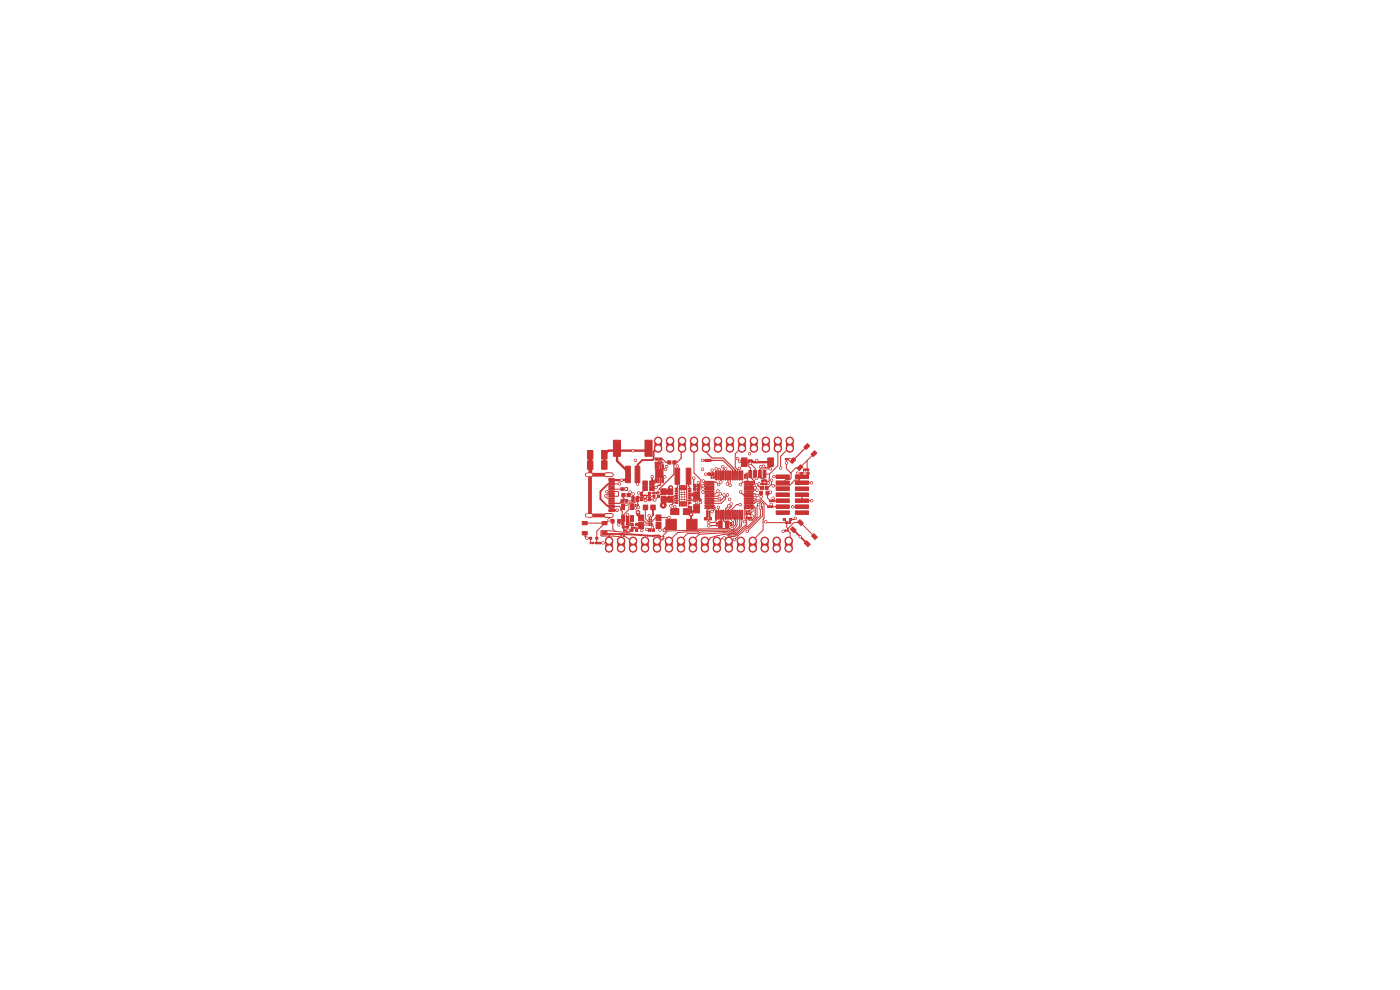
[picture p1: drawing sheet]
<svg xmlns="http://www.w3.org/2000/svg" width="297mm" height="210mm" viewBox="0 0 297 210" stroke-linecap="round" stroke-linejoin="round" font-family="sans-serif">
<g fill="#c83434" stroke="#c83434" stroke-width=".21">
<path d="M138.5 105h.5v.5h-.5z"/>
<path d="M139.5 105h.5v.5h-.5z"/>
<path d="M149.9 109.3h.3v.3h-.3z"/>
<path d="M150.4 109.3h.2v.3h-.2z"/>
<path d="M126.4 114h.5v.4h-.5z"/>
<path d="M125.1 114h.4v.4h-.4z"/>
<path d="M131.9 104.7h.7v.7h-.7z"/>
<path d="M133 104.7h.7v.7h-.7z"/>
<path d="M135.8 104.4h.5v.3h-.5z"/>
<path d="M135.8 104.9h.5v.3h-.5z"/>
<path d="M135.8 105.4h.5v.3h-.5z"/>
<path d="M135.8 105.9h.5v.3h-.5z"/>
<path d="M137.5 105.9h.5v.3h-.5z"/>
<path d="M137.5 105.4h.5v.3h-.5z"/>
<path d="M137.5 104.9h.5v.3h-.5z"/>
<path d="M137.5 104.4h.5v.3h-.5z"/>
<path d="M138.1 107.1h.9v1h-.9z"/>
<path d="M136.5 107.1h.9v1h-.9z"/>
<path d="M153.9 110.5h.8v1.4h-.8z"/>
<path d="M152.5 110.5h.7v1.4h-.7z"/>
<path d="M145.6 99.3h1v3.4h-1z"/>
<path d="M143.2 99.3h1v3.4h-1z"/>
<path d="M135.5 109.2h1v1.3h-1z"/>
<path d="M135.5 110.8h1v1.3h-1z"/>
<path d="M163.2 106.1h.5v.3h-.5z"/>
<path d="M163.9 106.1h.4v.3h-.4z"/>
<path d="M163.5 107.3h.5v.4h-.5z"/>
<path d="M162.9 107.3h.4v.4h-.4z"/>
<path d="M166.6 97.2h.2v.3h-.2z"/>
<path d="M167.1 97.2h.2v.3h-.2z"/>
<path d="M162.5 104.2h.6v.7h-.6z"/>
<path d="M161.1 104.2h.6v.7h-.6z"/>
<path d="M158.4 100.7h.3v.3h-.3z"/>
<path d="M157.9 100.7h.3v.3h-.3z"/>
<path d="M142.3 107.9h1.7v1.3h-1.7z"/>
<path d="M145 107.9h1.7v1.3h-1.7z"/>
<path d="M139 97.1h.6v.5h-.6z"/>
<path d="M139.8 97.1h.5v.5h-.5z"/>
<path d="M151.8 108.2h.3v2h-.3z"/>
<path d="M152.3 108.3l.3 .1v1.6l-.2 .2-.1-.2z"/>
<path d="M152.8 108.3l.3 .1v1.6l-.2 .2-.1-.2z"/>
<path d="M153.3 108.3l.3 .1v1.6l-.2 .2-.1-.2z"/>
<path d="M153.8 108.3l.3 .1v1.6l-.2 .2-.1-.2z"/>
<path d="M154.3 108.3l.3 .1v1.6l-.2 .2-.1-.2z"/>
<path d="M154.8 108.3l.3 .1v1.6l-.2 .2-.1-.2z"/>
<path d="M155.3 108.3l.3 .1v1.6l-.2 .2-.1-.2z"/>
<path d="M155.8 108.3l.3 .1v1.6l-.2 .2-.1-.2z"/>
<path d="M156.3 108.3l.3 .1v1.6l-.2 .2-.1-.2z"/>
<path d="M156.8 108.3l.3 .1v1.6l-.2 .2-.1-.2z"/>
<path d="M157.3 108.3l.3 .1v1.6l-.2 .2-.1-.2z"/>
<path d="M157.9 107.7l1.8-.1 .1 .2-.1 .1h-1.7z"/>
<path d="M157.9 107.2l1.8-.1 .1 .2-.1 .1h-1.7z"/>
<path d="M157.9 106.7l1.8-.1 .1 .2-.1 .1h-1.7z"/>
<path d="M157.9 106.2l1.8-.1 .1 .2-.1 .1h-1.7z"/>
<path d="M157.9 105.7l1.8-.1 .1 .2-.1 .1h-1.7z"/>
<path d="M157.9 105.2l1.8-.1 .1 .2-.1 .1h-1.7z"/>
<path d="M157.9 104.7l1.8-.1 .1 .2-.1 .1h-1.7z"/>
<path d="M157.9 104.2l1.8-.1 .1 .2-.1 .1h-1.7z"/>
<path d="M157.9 103.7l1.8-.1 .1 .2-.1 .1h-1.7z"/>
<path d="M157.9 103.2l1.8-.1 .1 .2-.1 .1h-1.7z"/>
<path d="M157.9 102.7l1.8-.1 .1 .2-.1 .1h-1.7z"/>
<path d="M157.9 102.2l1.8-.1 .1 .2-.1 .1h-1.7z"/>
<path d="M157.3 99.9l.3 .1v1.7l-.2 .1-.1-.1z"/>
<path d="M156.8 99.9l.3 .1v1.7l-.2 .1-.1-.1z"/>
<path d="M156.3 99.9l.3 .1v1.7l-.2 .1-.1-.1z"/>
<path d="M155.8 99.9l.3 .1v1.7l-.2 .1-.1-.1z"/>
<path d="M155.3 99.9l.3 .1v1.7l-.2 .1-.1-.1z"/>
<path d="M154.8 99.9l.3 .1v1.7l-.2 .1-.1-.1z"/>
<path d="M154.3 99.9l.3 .1v1.7l-.2 .1-.1-.1z"/>
<path d="M153.8 99.9l.3 .1v1.7l-.2 .1-.1-.1z"/>
<path d="M153.3 99.9l.3 .1v1.7l-.2 .1-.1-.1z"/>
<path d="M152.8 99.9l.3 .1v1.7l-.2 .1-.1-.1z"/>
<path d="M152.3 99.9l.3 .1v1.7l-.2 .1-.1-.1z"/>
<path d="M151.8 99.9l.3 .1v1.7l-.2 .1-.1-.1z"/>
<path d="M149.6 102.2l1.7-.1 .2 .2-.2 .1h-1.6z"/>
<path d="M149.6 102.7l1.7-.1 .2 .2-.2 .1h-1.6z"/>
<path d="M149.6 103.2l1.7-.1 .2 .2-.2 .1h-1.6z"/>
<path d="M149.6 103.7l1.7-.1 .2 .2-.2 .1h-1.6z"/>
<path d="M149.6 104.2l1.7-.1 .2 .2-.2 .1h-1.6z"/>
<path d="M149.6 104.7l1.7-.1 .2 .2-.2 .1h-1.6z"/>
<path d="M149.6 105.2l1.7-.1 .2 .2-.2 .1h-1.6z"/>
<path d="M149.6 105.7l1.7-.1 .2 .2-.2 .1h-1.6z"/>
<path d="M149.6 106.2l1.7-.1 .2 .2-.2 .1h-1.6z"/>
<path d="M149.6 106.7l1.7-.1 .2 .2-.2 .1h-1.6z"/>
<path d="M149.6 107.2l1.7-.1 .2 .2-.2 .1h-1.6z"/>
<path d="M149.6 107.7l1.7-.1 .2 .2-.2 .1h-1.6z"/>
<path d="M127.7 112.8h1.1v.7h-1.1z"/>
<path d="M123.5 112.8h1.1v.7h-1.1z"/>
<path d="M127.7 110.6h1.1v.7h-1.1z"/>
<path d="M123.5 110.6h1.1v.7h-1.1z"/>
<path d="M166.2 110h.4v.4h-.4z"/>
<path d="M167.5 110h.5v.4h-.5z"/>
<path d="M132.6 103.5h.6v.5h-.6z"/>
<path d="M131.7 103.5h.6v.5h-.6z"/>
<path d="M125.7 115h.2v.3h-.2z"/>
<path d="M125.2 115h.2v.3h-.2z"/>
<path d="M149.4 109.8h.5v.5h-.5z"/>
<path d="M150.4 109.8h.5v.5h-.5z"/>
<path d="M147.2 104.4h1.2v1.7h-1.2z"/>
<path d="M147.2 107.1h1.2v1.7h-1.2z"/>
<path d="M151 100.3h.5v.5h-.5z"/>
<path d="M150.2 100.3h.5v.5h-.5z"/>
<path d="M140.3 105.3h1v1.2h-1z"/>
<path d="M140.3 103.7h1v1.2h-1z"/>
<path d="M162.2 101.8h.5v.4h-.5z"/>
<path d="M161.6 101.8h.4v.4h-.4z"/>
<path d="M149.9 108.8h.3v.3h-.3z"/>
<path d="M150.4 108.8h.2v.3h-.2z"/>
<path d="M133.8 111h.5v.5h-.5z"/>
<path d="M134.8 111h.5v.5h-.5z"/>
<path d="M131.9 110.8h.5v.5h-.5z"/>
<path d="M132.9 110.8h.5v.5h-.5z"/>
<path d="M139.7 98h.6v.5h-.6z"/>
<path d="M139 98h.5v.5h-.5z"/>
<path d="M167.6 97.8l.7-.7 .5 .5-.7 .7z"/>
<path d="M170.5 94.8l.8-.7 .5 .5-.8 .7z"/>
<path d="M169.1 99.3l.7-.7 .5 .5-.7 .7z"/>
<path d="M172.1 96.4l.7-.8 .5 .5-.8 .8z"/>
<path d="M138.5 104.4h.4v.3h-.4z"/>
<path d="M139.1 104.4h.5v.3h-.5z"/>
<path d="M132 111.6h.6v.4h-.6z"/>
<path d="M132.8 111.6h.5v.4h-.5z"/>
<path d="M131.1 110.2h.6v.7h-.6z"/>
<path d="M129.7 110.2h.6v.7h-.6z"/>
<path d="M141.3 110.2h2.2v2.1h-2.2z"/>
<path d="M145.7 110.2h2.2v2.1h-2.2z"/>
<path d="M161.3 103.2h.7v.6h-.7z"/>
<path d="M162.3 103.2h.7v.6h-.7z"/>
<path d="M146 107.4h.3v.3h-.3z"/>
<path d="M146.5 107.4h.2v.3h-.2z"/>
<path d="M167.3 110.7h.5v.3h-.5z"/>
<path d="M166.7 110.7h.4v.3h-.4z"/>
<path d="M168.7 108.4h2.8v.7h-2.8z"/>
<path d="M164.7 108.4h2.8v.7h-2.8z"/>
<path d="M168.7 107.1h2.8v.7h-2.8z"/>
<path d="M164.7 107.1h2.8v.7h-2.8z"/>
<path d="M168.7 105.8h2.8v.8h-2.8z"/>
<path d="M164.7 105.8h2.8v.8h-2.8z"/>
<path d="M168.7 104.6h2.8v.7h-2.8z"/>
<path d="M164.7 104.6h2.8v.7h-2.8z"/>
<path d="M168.7 103.3h2.8v.7h-2.8z"/>
<path d="M164.7 103.3h2.8v.7h-2.8z"/>
<path d="M168.7 102h2.8v.8h-2.8z"/>
<path d="M164.7 102h2.8v.8h-2.8z"/>
<path d="M168.7 100.8h2.8v.7h-2.8z"/>
<path d="M164.7 100.8h2.8v.7h-2.8z"/>
<path d="M137.8 102h1v.9h-1z"/>
<path d="M136.4 102h.9v.9h-.9z"/>
<path d="M151.3 101.1h.3v.3h-.3z"/>
<path d="M150.8 101.1h.3v.3h-.3z"/>
<path d="M158.3 109.7h.5v.4h-.5z"/>
<path d="M159 109.7h.4v.4h-.4z"/>
<path d="M141.7 105.3h1v1.2h-1z"/>
<path d="M141.7 103.7h1v1.2h-1z"/>
<path d="M141.6 97.7h.7v.7h-.7z"/>
<path d="M142.7 97.7h.7v.7h-.7z"/>
<path d="M133.8 112.2h.5v.5h-.5z"/>
<path d="M134.8 112.2h.5v.5h-.5z"/>
<path d="M139.2 109.2h1v1.3h-1z"/>
<path d="M139.2 110.8h1v1.3h-1z"/>
<path d="M162.2 102.5h.5v.3h-.5z"/>
<path d="M161.6 102.5h.4v.3h-.4z"/>
<path d="M155 110.8h.3v.3h-.3z"/>
<path d="M155 111.3h.3v.3h-.3z"/>
<path d="M135 105.9h.5v.5h-.5z"/>
<path d="M134 105.9h.5v.5h-.5z"/>
<path d="M129.2 101.5h1.1v.6h-1.1z"/>
<path d="M129.2 102.3h1.1v.6h-1.1z"/>
<path d="M129.2 103.6h1.1v.3h-1.1z"/>
<path d="M129.2 104.6h1.1v.3h-1.1z"/>
<path d="M129.2 105.1h1.1v.3h-1.1z"/>
<path d="M129.2 106.1h1.1v.3h-1.1z"/>
<path d="M129.2 107.9h1.1v.6h-1.1z"/>
<path d="M129.2 107.1h1.1v.6h-1.1z"/>
<path d="M129.2 106.6h1.1v.3h-1.1z"/>
<path d="M129.2 105.6h1.1v.3h-1.1z"/>
<path d="M129.2 104.1h1.1v.3h-1.1z"/>
<path d="M129.2 103.1h1.1v.3h-1.1z"/>
<path d="M135 105.3h.5v.5h-.5z"/>
<path d="M134 105.3h.5v.5h-.5z"/>
<path d="M131.9 109.4h.6v1.2h-.6z"/>
<path d="M132.8 109.4h.6v1.2h-.6z"/>
<path d="M133.8 109.4h.6v1.2h-.6z"/>
<path d="M133.8 106.9h.6v1.2h-.6z"/>
<path d="M131.9 106.9h.6v1.2h-.6z"/>
<path d="M134.7 98.9h1v3.5h-1z"/>
<path d="M132.7 98.9h1v3.5h-1z"/>
<path d="M136.8 93.4h1.5v3.4h-1.5z"/>
<path d="M130.1 93.4h1.5v3.4h-1.5z"/>
<path d="M147.9 102.7h.6v.6h-.6z"/>
<path d="M147.1 102.7h.6v.6h-.6z"/>
<path d="M158.9 108.8h.4v.4h-.4z"/>
<path d="M158.2 108.8h.5v.4h-.5z"/>
<path d="M138.3 112.2h.6v.5h-.6z"/>
<path d="M137.5 112.2h.6v.5h-.6z"/>
<path d="M158.2 108.3h.3v.3h-.3z"/>
<path d="M158.7 108.3h.3v.3h-.3z"/>
<path d="M149.5 97.4h.6v.5h-.6z"/>
<path d="M150.3 97.4h.5v.5h-.5z"/>
<path d="M132.6 106h.6v.5h-.6z"/>
<path d="M131.7 106h.6v.5h-.6z"/>
<path d="M144.1 103h.2v.7h.3v-.7h.2v.7h.2v-.7h.2v.7h.3v-.7h.2v4.4h-.2v-.8h-.3v.8h-.2v-.8h-.2v.8h-.2v-.8h-.3v.8h-.2z"/>
<path d="M146 106.6l.6 .1-.5 .1z"/>
<path d="M146 106.1l.6 .1-.5 .1z"/>
<path d="M146 105.6l.6 .1-.5 .1z"/>
<path d="M146 105.1l.6 .1-.5 .1z"/>
<path d="M146 104.6l.6 .1-.5 .1z"/>
<path d="M146 104.1l.6 .1-.5 .1z"/>
<path d="M146 103.6l.6 .1-.5 .1z"/>
<path d="M143.2 103.6l.6 .1-.5 .1z"/>
<path d="M143.2 104.1l.6 .1-.5 .1z"/>
<path d="M143.2 104.6l.6 .1-.5 .1z"/>
<path d="M143.2 105.1l.6 .1-.5 .1z"/>
<path d="M143.2 105.6l.6 .1-.5 .1z"/>
<path d="M143.2 106.1l.6 .1-.5 .1z"/>
<path d="M143.2 106.6l.6 .1-.5 .1z"/>
<path d="M147.1 103.5h.6v.5h-.6z"/>
<path d="M147.9 103.5h.6v.5h-.6z"/>
<path d="M126.4 115h.4v.4h-.4z"/>
<path d="M127 115h.5v.4h-.5z"/>
<path d="M171.1 99.5h.5v.3h-.5z"/>
<path d="M170.5 99.5h.4v.3h-.4z"/>
<path d="M169.7 110.2l.7 .8-.5 .5-.7-.8z"/>
<path d="M172.2 113.7l.5-.5 .7 .7-.5 .5z"/>
<path d="M167.7 112.2l.5-.4 .7 .7-.5 .5z"/>
<path d="M170.6 115.2l.5-.5 .8 .8-.5 .5z"/>
<path d="M151.9 110.9h.3v.2h-.3z"/>
<path d="M151.9 111.3h.3v.3h-.3z"/>
<path d="M132.3 112.4h.2v.3h-.2z"/>
<path d="M132.7 112.4h.3v.3h-.3z"/>
<path d="M158.4 101.1h.3v.3h-.3z"/>
<path d="M157.9 101.1h.3v.3h-.3z"/>
<path d="M158.9 99.8h.6v1.5h-.6z"/>
<path d="M159.9 99.8h.6v1.5h-.6z"/>
<path d="M160.9 99.8h.6v1.5h-.6z"/>
<path d="M161.9 99.8h.6v1.5h-.6z"/>
<path d="M157.3 97.1h1.2v1.8h-1.2z"/>
<path d="M162.9 97.1h1.2v1.8h-1.2z"/>
<path d="M139 101.5h.3v.9h-.3z"/>
<path d="M139.5 101.5l.3 .1-.2 .8-.1-.1z"/>
<path d="M140 101.5l.3 .1-.2 .8-.1-.1z"/>
<path d="M140.5 101.5l.3 .1-.2 .8-.1-.1z"/>
<path d="M140.5 98.6l.3 .1-.2 .8-.1-.1z"/>
<path d="M140 98.6l.3 .1-.2 .8-.1-.1z"/>
<path d="M139.5 98.6l.3 .1-.2 .8-.1-.1z"/>
<path d="M139 98.6l.3 .1-.2 .8-.1-.1z"/>
<path d="M139.1 99.6h1.6v1.8h-1.6z"/>
<path d="M137.8 103.1h1v.9h-1z"/>
<path d="M136.4 103.1h.9v.9h-.9z"/>
<path d="M167 112.4h.3v.3h-.3z"/>
<path d="M166.6 112.4h.2v.3h-.2z"/>
<path d="M171.2 100.2h.5v.4h-.5z"/>
<path d="M169.9 100.2h.4v.4h-.4z"/>
<path d="M133.9 111.8h.3v.3h-.3z"/>
<path d="M134.4 111.8h.3v.3h-.3z"/>
<path d="M135.2 107h.2v.3h-.2z"/>
<path d="M134.7 107h.2v.3h-.2z"/>
<path d="M124.6 97.7h1.2v1.8h-1.2z"/>
<path d="M127.6 97.7h1.2v1.8h-1.2z"/>
<path d="M124.6 95.6h1.2v1.8h-1.2z"/>
<path d="M127.6 95.6h1.2v1.8h-1.2z"/>
<path d="M149.9 108.4h.2v.3h-.2z"/>
<path d="M150.4 108.4h.2v.3h-.2z"/>
<circle cx="129.2" cy="116.3" r=".8"/>
<circle cx="129.2" cy="114.7" r=".8"/>
<circle cx="131.8" cy="116.3" r=".8"/>
<circle cx="131.8" cy="114.7" r=".8"/>
<circle cx="134.3" cy="116.3" r=".8"/>
<circle cx="134.3" cy="114.7" r=".8"/>
<circle cx="136.8" cy="116.3" r=".8"/>
<circle cx="136.8" cy="114.7" r=".8"/>
<circle cx="139.4" cy="116.3" r=".8"/>
<circle cx="139.4" cy="114.7" r=".8"/>
<circle cx="141.9" cy="116.3" r=".8"/>
<circle cx="141.9" cy="114.7" r=".8"/>
<circle cx="144.5" cy="116.3" r=".8"/>
<circle cx="144.5" cy="114.7" r=".8"/>
<circle cx="147" cy="116.3" r=".8"/>
<circle cx="147" cy="114.7" r=".8"/>
<circle cx="149.5" cy="116.3" r=".8"/>
<circle cx="149.5" cy="114.7" r=".8"/>
<circle cx="152.1" cy="116.3" r=".8"/>
<circle cx="152.1" cy="114.7" r=".8"/>
<circle cx="154.6" cy="116.3" r=".8"/>
<circle cx="154.6" cy="114.7" r=".8"/>
<circle cx="157.2" cy="116.3" r=".8"/>
<circle cx="157.2" cy="114.7" r=".8"/>
<circle cx="159.7" cy="116.3" r=".8"/>
<circle cx="159.7" cy="114.7" r=".8"/>
<circle cx="162.2" cy="116.3" r=".8"/>
<circle cx="162.2" cy="114.7" r=".8"/>
<circle cx="164.8" cy="116.3" r=".8"/>
<circle cx="164.8" cy="114.7" r=".8"/>
<circle cx="167.3" cy="116.3" r=".8"/>
<circle cx="167.3" cy="114.7" r=".8"/>
<circle cx="137.8" cy="110.2" r=".11"/>
<circle cx="138.2" cy="110.2" r=".11"/>
<circle cx="137.8" cy="110.6" r=".11"/>
<circle cx="138.2" cy="110.6" r=".11"/>
<circle cx="137.8" cy="111" r=".11"/>
<circle cx="138.2" cy="111" r=".11"/>
<circle cx="137.8" cy="111.4" r=".11"/>
<circle cx="138.2" cy="111.4" r=".11"/>
<circle cx="139.6" cy="95.1" r=".8"/>
<circle cx="139.6" cy="93.5" r=".8"/>
<circle cx="142.2" cy="95.1" r=".8"/>
<circle cx="142.2" cy="93.5" r=".8"/>
<circle cx="144.7" cy="95.1" r=".8"/>
<circle cx="144.7" cy="93.5" r=".8"/>
<circle cx="147.2" cy="95.1" r=".8"/>
<circle cx="147.2" cy="93.5" r=".8"/>
<circle cx="149.8" cy="95.1" r=".8"/>
<circle cx="149.8" cy="93.5" r=".8"/>
<circle cx="152.3" cy="95.1" r=".8"/>
<circle cx="152.3" cy="93.5" r=".8"/>
<circle cx="154.9" cy="95.1" r=".8"/>
<circle cx="154.9" cy="93.5" r=".8"/>
<circle cx="157.4" cy="95.1" r=".8"/>
<circle cx="157.4" cy="93.5" r=".8"/>
<circle cx="159.9" cy="95.1" r=".8"/>
<circle cx="159.9" cy="93.5" r=".8"/>
<circle cx="162.5" cy="95.1" r=".8"/>
<circle cx="162.5" cy="93.5" r=".8"/>
<circle cx="165" cy="95.1" r=".8"/>
<circle cx="165" cy="93.5" r=".8"/>
<circle cx="167.6" cy="95.1" r=".8"/>
<circle cx="167.6" cy="93.5" r=".8"/>
<circle cx="144.9" cy="105.2" r=".71"/>
<circle cx="143.7" cy="98.9" r=".25"/>
<circle cx="141.4" cy="99" r=".25"/>
<circle cx="149.2" cy="103" r=".25"/>
<circle cx="135.4" cy="107.6" r=".25"/>
<circle cx="151.9" cy="99.5" r=".25"/>
<circle cx="132.8" cy="107" r=".25"/>
<circle cx="149" cy="97.7" r=".25"/>
<circle cx="133.7" cy="104.4" r=".25"/>
<circle cx="134.8" cy="97.7" r=".25"/>
<circle cx="155.3" cy="112.1" r=".25"/>
<circle cx="152.4" cy="107.6" r=".25"/>
<circle cx="129.2" cy="110.3" r=".25"/>
<circle cx="153.3" cy="99" r=".25"/>
<circle cx="128.5" cy="105.2" r=".25"/>
<circle cx="154" cy="99.5" r=".25"/>
<circle cx="128.7" cy="104.3" r=".25"/>
<circle cx="154.9" cy="103" r=".25"/>
<circle cx="165.6" cy="99.3" r=".25"/>
<circle cx="152.8" cy="104.8" r=".25"/>
<circle cx="162" cy="98.9" r=".25"/>
<circle cx="163.4" cy="99.4" r=".25"/>
<circle cx="156.9" cy="97.9" r=".25"/>
<circle cx="152.3" cy="104.1" r=".25"/>
<circle cx="156.5" cy="97.3" r=".25"/>
<circle cx="163" cy="102.5" r=".25"/>
<circle cx="161.4" cy="99" r=".25"/>
<circle cx="158.5" cy="112.7" r=".25"/>
<circle cx="154.3" cy="102.7" r=".25"/>
<circle cx="166.9" cy="98.2" r=".25"/>
<circle cx="157" cy="107" r=".25"/>
<circle cx="141.2" cy="99.6" r=".25"/>
<circle cx="149" cy="99.5" r=".25"/>
<circle cx="149.2" cy="102" r=".25"/>
<circle cx="149.1" cy="104.4" r=".25"/>
<circle cx="152.9" cy="102.2" r=".25"/>
<circle cx="163.6" cy="107" r=".25"/>
<circle cx="136.9" cy="106.2" r=".25"/>
<circle cx="151.1" cy="99.7" r=".25"/>
<circle cx="145.4" cy="104.7" r=".17"/>
<circle cx="134.3" cy="95.6" r=".25"/>
<circle cx="131.9" cy="101.9" r=".25"/>
<circle cx="163.4" cy="104.4" r=".25"/>
<circle cx="138.9" cy="106.1" r=".25"/>
<circle cx="131" cy="108.2" r=".25"/>
<circle cx="124.5" cy="114.2" r=".25"/>
<circle cx="160.6" cy="97.7" r=".25"/>
<circle cx="144.4" cy="106.2" r=".17"/>
<circle cx="135.5" cy="104.6" r=".25"/>
<circle cx="166.2" cy="112.7" r=".25"/>
<circle cx="134.3" cy="104.8" r=".25"/>
<circle cx="140" cy="112.4" r=".25"/>
<circle cx="169.2" cy="100.4" r=".25"/>
<circle cx="141" cy="101.2" r=".25"/>
<circle cx="146.6" cy="109.1" r=".4"/>
<circle cx="159.6" cy="108.3" r=".25"/>
<circle cx="144.4" cy="104.7" r=".17"/>
<circle cx="133.3" cy="112.5" r=".25"/>
<circle cx="152.6" cy="99.6" r=".25"/>
<circle cx="132.8" cy="103.7" r=".25"/>
<circle cx="145.4" cy="105.2" r=".17"/>
<circle cx="136.2" cy="112.5" r=".25"/>
<circle cx="140.4" cy="114.1" r=".25"/>
<circle cx="133.1" cy="109.2" r=".25"/>
<circle cx="144.9" cy="104.7" r=".18"/>
<circle cx="142.3" cy="103.4" r=".25"/>
<circle cx="148.2" cy="102.4" r=".25"/>
<circle cx="150.4" cy="111.5" r=".25"/>
<circle cx="145.4" cy="106.2" r=".17"/>
<circle cx="145.4" cy="104.2" r=".17"/>
<circle cx="172.2" cy="106.2" r=".25"/>
<circle cx="172.1" cy="102.4" r=".25"/>
<circle cx="144.9" cy="106.2" r=".18"/>
<circle cx="151.1" cy="108.5" r=".25"/>
<circle cx="134.8" cy="107.8" r=".25"/>
<circle cx="144.4" cy="104.2" r=".17"/>
<circle cx="155.5" cy="110.3" r=".25"/>
<circle cx="144.9" cy="104.2" r=".18"/>
<circle cx="137.7" cy="109.4" r=".25"/>
<circle cx="144.4" cy="105.2" r=".17"/>
<circle cx="144.9" cy="105.2" r=".18"/>
<circle cx="168.7" cy="110" r=".25"/>
<circle cx="144.9" cy="105.7" r=".18"/>
<circle cx="145.4" cy="105.7" r=".17"/>
<circle cx="167.6" cy="97.5" r=".25"/>
<circle cx="144.4" cy="105.7" r=".17"/>
<circle cx="138.4" cy="111.9" r=".25"/>
<circle cx="142.3" cy="107.3" r=".25"/>
<circle cx="149.7" cy="100.6" r=".25"/>
<circle cx="154.6" cy="107.3" r=".25"/>
<circle cx="155.1" cy="106.9" r=".25"/>
<circle cx="160.5" cy="102.9" r=".25"/>
<circle cx="149.1" cy="103.7" r=".25"/>
<circle cx="157.1" cy="104.4" r=".25"/>
<circle cx="156.9" cy="99.3" r=".25"/>
<circle cx="154.3" cy="105" r=".25"/>
<circle cx="159" cy="96.2" r=".25"/>
<circle cx="153.6" cy="105" r=".25"/>
<circle cx="157.9" cy="110.7" r=".25"/>
<circle cx="152.7" cy="105.8" r=".25"/>
<circle cx="154.8" cy="105.9" r=".25"/>
<circle cx="162.4" cy="110.7" r=".25"/>
<circle cx="153.6" cy="114.1" r=".25"/>
<circle cx="155.8" cy="114.5" r=".25"/>
<circle cx="161.3" cy="107.8" r=".25"/>
<circle cx="160.2" cy="105.5" r=".25"/>
<circle cx="161" cy="107" r=".25"/>
<circle cx="160.6" cy="105.1" r=".25"/>
<circle cx="131.4" cy="102.6" r=".25"/>
<circle cx="138.4" cy="101.1" r=".25"/>
<circle cx="139.9" cy="104.1" r=".25"/>
<circle cx="136.8" cy="105.4" r=".4"/>
<circle cx="140.7" cy="107.2" r=".6"/>
<circle cx="135.3" cy="108.7" r=".4"/>
<circle cx="140.9" cy="112.5" r=".25"/>
<circle cx="137.2" cy="112.3" r=".25"/>
<circle cx="159.6" cy="109.4" r=".25"/>
<circle cx="168.2" cy="107.5" r=".25"/>
<circle cx="169.8" cy="113.9" r=".25"/>
<circle cx="161.5" cy="105.4" r=".25"/>
<circle cx="150.4" cy="110.8" r=".25"/>
<circle cx="141.9" cy="109.8" r=".25"/>
<circle cx="131.3" cy="111.3" r=".25"/>
<circle cx="161.1" cy="102.6" r=".25"/>
<circle cx="157.1" cy="102.8" r=".25"/>
<circle cx="127.9" cy="115.2" r=".25"/>
<circle cx="170.7" cy="100.1" r=".25"/>
<circle cx="138.3" cy="105.6" r=".25"/>
<circle cx="135.3" cy="102.7" r=".25"/>
<circle cx="139.2" cy="103.4" r=".25"/>
<circle cx="143.1" cy="107.5" r=".25"/>
<circle cx="159.2" cy="98.3" r=".25"/>
<circle cx="163.7" cy="101.9" r=".25"/>
<circle cx="148.6" cy="106.6" r=".25"/>
<circle cx="160.5" cy="101.5" r=".25"/>
<circle cx="164" cy="103.1" r=".25"/>
<circle cx="160.6" cy="104" r=".25"/>
<circle cx="164" cy="105.7" r=".25"/>
<circle cx="152.5" cy="102.8" r=".25"/>
<circle cx="160.2" cy="103.5" r=".25"/>
<circle cx="164.2" cy="101.1" r=".25"/>
<circle cx="147.2" cy="101.4" r=".25"/>
<circle cx="147.8" cy="106.6" r=".25"/>
<circle cx="129.2" cy="113.7" r=".1"/>
<circle cx="132.4" cy="113.7" r=".1"/>
<circle cx="167.6" cy="97.4" r=".13"/>
<circle cx="136.1" cy="104.6" r=".1"/>
<circle cx="154.7" cy="113.4" r=".1"/>
<circle cx="155.1" cy="113.2" r=".1"/>
<circle cx="155.5" cy="112.5" r=".1"/>
<circle cx="138.3" cy="105.6" r=".13"/>
</g>
<g fill="none" stroke="#c83434" stroke-width="1.6">
<path d="M139.6 93.6v1.6M142.2 93.6v1.6M144.7 93.6v1.6M147.2 93.6v1.6M149.8 93.6v1.6M152.3 93.6v1.6M154.9 93.6v1.6M157.4 93.6v1.6M159.9 93.6v1.6M162.5 93.6v1.6M165 93.6v1.6M167.6 93.6v1.6"/>
<path d="M129.2 114.8v1.6M131.8 114.8v1.6M134.3 114.8v1.6M136.8 114.8v1.6M139.4 114.8v1.6M141.9 114.8v1.6M144.5 114.8v1.6M147 114.8v1.6M149.5 114.8v1.6M152.1 114.8v1.6M154.6 114.8v1.6M157.2 114.8v1.6"/>
<path d="M159.7 114.8v1.6M162.2 114.8v1.6M164.8 114.8v1.6M167.3 114.8v1.6"/>
</g>
<path d="M128.6 109.3h1.1M128.6 100.7h1.1" fill="none" stroke="#c83434" stroke-width="1.1"/>
<path d="M124.5 100.7h.9M124.5 109.3h.9" fill="none" stroke="#c83434" stroke-width=".9"/>
<g fill="none" stroke="#c83434" stroke-width=".21">
<path d="M139.1 98.2v.8M139.3 98.2l-.2 .1M139.4 97.4l.3 .4h.6l.3 .3v1.3M139.4 97.4h.1M140 98.1l.1 .2v2l-.2 .2 .4 .4M140.6 99.4l.6 .2M147.2 94.8v5.5l1.5 1.5v1.5l.4 .5h1.4M149 97.7h.8M149.8 97.7h.1M151.1 99.7l.2 .9-.3 .3v.4M151.9 99.5v1.3l-.4 .5M152.6 99.6l-.1 .2-.1 1"/>
<path d="M153.3 99l.1 1.8M154 99.5l-.1 1.3M156.5 97.3h-.1M156.9 99.3v1.5M157.4 94.8l-1.4 1.5v2.8l.4 .5v1.2M158.7 98.1v.7l.5 .4v1.4l-.2-.2h-.6l-.3 .4v.5M159 97.8l.7 .1M159.2 98.3l1 1v1.7l.3 .5M162 98.9l.3 .2h.8l.3 .3-2.1 .1-.1 .1v1l.2 .2v.6l.1 .1h.6l.4 .5M165 94.8v4l-1.8 1.8M166.7 97.4l.2 .2-.1 1.8 1 1v1l-.3 .3h-.8l-.6 .7M166.7 97.4h.1"/>
<path d="M167.2 97.4l.4 .1M167.6 94.8l-2 2v2.5M170.7 99.7v.4M170.7 99.6v.1M171.2 97.7v1.9h.2M171.2 99.5h.1M171.4 99.6v.7M172.7 96.2l-3 3h-.8l-1.2 1.1M125.3 114.2v.9M127.9 115.2h-.7M128.3 111l-1.7 1.7v2.5h-.8M128.6 105.2v.3l.3 .3h1"/>
<path d="M128.7 104.3h2.4l.1 .1-.1 .9h-1.2M128.7 104.3h.1M129.2 110.3l-.6 .7h-4.5M129.2 110.3h.1M129.2 114.7v1.5M129.7 103.8h2.3M129.9 104.8h-1l-.4 .4M130 110.5v1.7l.5 .5M130.3 102.6h1.1M130.3 107.4h1.1l.3 .3v.5l.3 .3v1l.2 .2M131.4 110.6v.7M131.7 113.7h.1"/>
<path d="M131.8 113.7h.6l1.5 .9M132.1 105l.1 .1a.86 .86 0 0 0 .5 1M132.1 111l.3 1.5M132.1 110v1.1M132.2 109.7v.3M132.3 111.8h.1M132.4 112.5h.1M132.7 106.1h.1M132.8 107l-.7 .6M133.2 111.7h.1M133.3 112.5h-.3M133.7 104.4l-.5 .6"/>
<path d="M133.9 114.5v.1M134.1 112.5l-.6 .4-4.6-.3h-1.3l-.1 .1 .1 1 3.5 .1 .6-.1M134.1 111.3v1.1M134.1 111.9v.1M134.1 110l-.2 .2v.4l-.3 .3v.5l-.6 .4M134.3 105.6v.7h-1.4l-.2-.2M134.3 104.8v.7M134.3 104.8h.1M134.8 107.2v.5M135.1 112.1v.4M135.1 111.3h.1M135.1 111.3l.6 .1v.5h-1.2"/>
<path d="M135.3 106.1v1.1l.1 .4M135.3 105.5l-.1-.1-.1 .2-.4 .1-.1 1-1.2 .1v1.3l-1.1 1.1-.1 .5M135.3 105.6h.8M136.1 111.4h2.1M136.2 111.7l.2 .3M136.9 103.5v.3l-.8 .8h-.6M136.9 107.9v2.1l.5 .6h.4M136.9 107.9h.1M136.9 106.1v.1M137.1 111h.7M137.7 109.4l.1 .8M137.8 104.6h.9"/>
<path d="M138.2 111l.3 .2v.7M138.4 111.9l.2 .5M138.5 109.3l-.3 .4v.5M139.1 101.9h.1M139.1 101.9h-.5l-.2 .2M139.1 101.9l.5 .1M139.5 109.8l-.4 .1-.7 .7h-.2M139.9 104.1l-.2 .5h-.3M140.1 102h.5M140.1 102.3v.5M140.8 104.5h-.3l-1.6 1.6h-2.8M141.9 109.8h.1"/>
<path d="M141.9 109.8l-2.2 .1M142.2 105.8v.1M143.5 104.7v.5h-.4l-.9 .7M143.5 105.7h-.3l-.2 .1M143.7 101v2.5l-.2 .2v.5M144.4 106.2h-.9v.5h.2M145.4 106.2h.9M145.6 112.5l-4 .1-.9 1a.68 .68 0 0 1-.1 1h-.9l-.3 .2M145.6 112.5h.1M146.1 103.1l.2 .2v.9M146.3 104.7v.5h1.5l.4-.4M146.3 106.7l-.2 .1v.8"/>
<path d="M146.3 105.7h.2l.6 .6h.4l.3 .3M146.6 107.6v1M147 106.2h.1M147.8 106.6h.1M148.2 102.4h.1M148.2 102.4v.6M148.2 103h.1M149.2 103l.5 .3h.8M149.2 102l.1 .4 .3 .3 .9 .1M149.7 110l.5 .3 .2 .5M150 109h.1M150 109.5h.1"/>
<path d="M150.4 110.9h.1M150.5 104.3l-1.4 .1M150.5 107.3h.8l.4 .3v.3l-.6 .6h-.4l-.2 .2v.9l.3 .3M150.5 107.8l-.5 .5v1.8M150.5 102.3h1.4l.6 .5M150.5 105.8h2.2M150.5 105.8h.1M151 108.5h.1M151.9 109.2v1.3l-.4 .3-1.1 .1M152 111.5h-1.6M152.1 111h.5M152.3 104.2l-.6 .6h-1.2"/>
<path d="M152.3 104.1v.1M152.4 107.6h.1M152.4 109.2h.1M152.4 107.6v1.6M152.5 102.8h.1M152.7 105.8h.1M152.8 104.8l-.5 .5h-1.8M152.9 100.8v1.4M153.6 105v.5l-.8 .8h-2.3M153.6 105h.1M153.6 114.1l-.9 .4-.4 .3v.2M154.3 105l-.4 .5v.4l-.9 .9h-2.5"/>
<path d="M154.4 100.8v1.7l-.1 .2M154.5 111h.6M154.9 100.8v2.2M155.1 106.9v.6l-.6 .7-.1 1M155.4 109.2h.1M155.4 109.2l.2 2.1-.5 .1M155.4 110.3h.1M155.5 112.9l-.5-.1a1.64 1.64 0 0 0-1.5-.4l-5.1 .1-.3 .3-4.3 .2-1.9 1.8M155.6 112.9h-.1M155.7 113.8l-1.1-.1-.5-.4h-.5l-2.9 .8-.2 .4-1 .3M155.8 113.8h-.1M155.9 109.2l.1 2.1-.7 .8"/>
<path d="M156.4 109.2v.8a2.52 2.52 0 0 1-.9 2.6l-.4-.1-.6-.4-6.2 .1-.3 .3h-2.4M156.9 100.8h.1M156.9 109.2v2.4l-1.3 1.3M157 107h-.7l-1.4 1.4v.8M157.1 102.8h.1M157.1 104.4l.5 .5M157.4 109.2l-.2 2.5-1.2 1.3a1.2 1.2 0 0 1-1.6-.2l-6 .1-.2 .2-2.4 .1-1.3 1.3v.6M157.6 104.9h.1M157.6 104.9l.4 .4h.9M158 107.9h.1M158.1 100.8h.1M158.4 108.5v.4"/>
<path d="M158.5 100.8v1.1l.4 .4h-1.3l-.5 .5M158.5 101.3h.1M158.9 107.8h-.9v2.2l.4 .4v.9l-1.8 1.5a1.51 1.51 0 0 1-1.8 .6h-.1a1.11 1.11 0 0 0-1.2-.4l-5.1 .3-1.5 1.5v.6M158.9 103.3h.8l.2 .2h.3M158.9 104.8h1.3l.4 .3M158.9 106.8h1.1l.4-.4h.8l.4 .4v.6l.2 .2v1.9l-3.3 3.2M158.9 103.8h.8l.2 .2h.7M158.9 106.3h1.1l.2-.2 1-.1 .9 .9v3.1l-.2 .2v2.2l-2.3 2.3M159.6 108.3h-.6l-.2 .2M160.2 105.5l-.2 .2-1.1 .1M160.2 105.5h.1M160.5 102.9l.5 .4h.4v.4l.2-.2"/>
<path d="M160.9 107l-.3 .4v2.3l-1.9 2h-.4l-2.5 2.1M161.3 107.8v1.7l-2.6 2.5h-.3l-2.6 2.5M161.4 104.6l.1 1.3 1.6 1.6M161.4 105.4h.1M162.2 100.6h1M162.4 110.7l.2 .2h4.3v1l.3 .2M162.5 102.7h.1M163 102.5l-.5 .1M163.2 100.6v1.4l-.7 .7M163.4 104.4l-.6 .2v1l.7 .6M163.6 107l.2 .5h2.2M163.7 101.9h.1"/>
<path d="M163.7 101.9v.8l-.8 .8h-.3M164 105.7v.5M164.2 101.1h1.9M166 106.2h-1.9M166.1 107.5h-.1M166.4 110.2l.4 .6M166.7 112.6l-.5 .1M166.7 112.5v.1M167.2 112.1v.4M167.2 112.1l1.3-1.3h1.3l3 3M167.2 112.6l.4 .4v2.1M168.2 107.5h1.9"/>
<path d="M169.2 100.4h.9M170.1 101.1h-.6v.7h-.9l-1.2 1.3h-3.4M171.3 115.3h.1"/>
</g>
<g fill="none" stroke="#c83434" stroke-width=".25">
<path d="M140 97.3h.5l.8 .8h.7M144.5 95v2.2l-.8 .8h-.6l-.1 .2v2.4l-3.1 3.1v.4M149.8 95.9l1.3 1.3h2.4l2.4 2.4v1.2M150.6 97.7h2.8l2 2v1.1M171.2 94.7l-3 3h-.3l-.3-.3M124.1 113.1v.7l.4 .4h.8M129.9 106.8h.1M131.9 106.4h.1M132 106.3l-.5 .5h-1.6M132 106.3h.1M135.2 100.4l.1 .1M135.3 100.5v2.2"/>
<path d="M136 109.9l1.1 1.1M136.1 105.1h.8M136.9 105.1l-.1 .3M137 105.1h-.1M137.6 112.3h-.4M137.8 105.1h-.8M138.7 105.3l-.4 .3h-.5M141.6 110.3l.8 .8M143 105.8v.8l-.7 .7M146.1 101v2.1M147.2 101.4v1.4l.2 .2v.7M147.3 103.7h.1"/>
<path d="M147.4 103.7h.1M150.5 100.6h-.8M152.6 111l.2 .2M152.9 109.2v1.9M153.4 109.2v1.2l.9 .8 .2-.2M154.6 107.3l-.7 .7v1.2M158.4 109l.2 .9M158.9 107.3h.8l.5 .5v1.9l-.7 .6h-.6l-.2-.4M159 109h.1M159.2 100.6l.2 .1v.6l.7 .8v.4l-.1 .3h-1.1M159.6 109.5l-.3 .3M159.6 109.4v.1"/>
<path d="M159.6 108.3v.2l-.5 .5M159.8 107.4h.1M161.2 102.6h.1M161.8 102v.7l-.7-.1M167.6 110.3h.1M168.7 110l-.3 .2h-.7l-.1 .7M170.1 104.9v1.3h2.1M170.1 102.4h.1M170.1 102.4h2M172.2 106.2h.1"/>
</g>
<path d="M125.2 96.5v4.2M125.2 98.6v.1M124.9 100.6l4.3 .1M125 109.3h4.2M125.2 100.7v8.6M142.4 111.2l-1.5 1.3" fill="none" stroke="#c83434" stroke-width=".8"/>
<g fill="none" stroke="#c83434" stroke-width=".4">
<path d="M139.6 94.8l-.9 1v1.6l-.2 .2h-2.2l-1 1v1.8M128.2 113.1l.4 .2 11.2 .3 .6 .5M130.3 102.6l-1.4 .1-1.5 1.5v1.7l1.4 1.4 1.2 .1M132.1 103.7l-.1 .1M133.1 109.2v1.9M136.2 111.7v.8M138.4 101.1l-.1 .9M138.5 107.6v1.7M139.2 103.4h-.7l-.2 .2M139.7 111.5l.3 .3v.6M146.5 108.5l.1 .6M146.6 109.3h.1"/>
<path d="M146.6 109.3v1.3l.2 .2M147.8 107.9l-.4 .6h-.6l-.2 .1M148.2 103.7v1.1M168.3 112.4l3 2.9"/>
</g>
<path d="M130.9 95.6v2.2l2.4 2.3v1l-.7 .7h-.7M137.6 95.6h-8.5l-.9 .9v2.1M157.9 98h.7l.3-.3h.5l.4 .3h3.7M160.6 97.7v.3M129.9 108.2h1.1M129.9 101.9h2M132 103.7v.1M132.8 103.7h.1M136.9 102.5l-.1 1M140.3 100.9l.1 .2 .6 .1M147.8 105.2l.8 .8v.6" fill="none" stroke="#c83434" stroke-width=".5"/>
<path d="M140.8 104.3h.1M140.8 104.3h1.4M140.9 106.3v.9h-.2M142.2 105.9h-1.3l-.1 .2M142.2 105.9v.1M142.2 104.3h.1M142.2 106h.1M142.3 103.4l-.1 .9" fill="none" stroke="#c83434" stroke-width="1"/>
<path d="M130.2 107.3l.1 .1" fill="none" stroke="#c83434" stroke-width=".35"/>
<path d="M135.3 108.7v.5l.7 .7M143.2 107.5v1" fill="none" stroke="#c83434" stroke-width=".6"/>
<path d="M140.1 102.8l-.4 .2-.5 .4" fill="none" stroke="#c83434" stroke-width=".3"/>
<g fill="#c83434">
<path d="M146 104.9h.6l.1-.2h-.3l-.1 .2v-.2l.8-.2v.7l.7 .1-1.5-.1v-.3l.1 .2h.3l-.2-.2-.5 .1z"/>
<path d="M148.2 103.7l.1 .4h.2v.2h-.6v-.2h.3z"/>
</g>
<g fill="#fff" stroke="#fff" stroke-width=".21">
<circle cx="143.7" cy="98.9" r=".1"/>
<circle cx="141.4" cy="99" r=".1"/>
<circle cx="149.2" cy="103" r=".1"/>
<circle cx="135.4" cy="107.6" r=".1"/>
<circle cx="151.9" cy="99.5" r=".1"/>
<circle cx="132.8" cy="107" r=".1"/>
<circle cx="149" cy="97.7" r=".1"/>
<circle cx="133.7" cy="104.4" r=".1"/>
<circle cx="134.8" cy="97.7" r=".1"/>
<circle cx="155.3" cy="112.1" r=".1"/>
<circle cx="152.4" cy="107.6" r=".1"/>
<circle cx="129.2" cy="110.3" r=".1"/>
<circle cx="153.3" cy="99" r=".1"/>
<circle cx="128.5" cy="105.2" r=".1"/>
<circle cx="154" cy="99.5" r=".1"/>
<circle cx="128.7" cy="104.3" r=".1"/>
<circle cx="154.9" cy="103" r=".1"/>
<circle cx="165.6" cy="99.3" r=".1"/>
<circle cx="152.8" cy="104.8" r=".1"/>
<circle cx="162" cy="98.9" r=".1"/>
<circle cx="163.4" cy="99.4" r=".1"/>
<circle cx="156.9" cy="97.9" r=".1"/>
<circle cx="152.3" cy="104.1" r=".1"/>
<circle cx="156.5" cy="97.3" r=".1"/>
<circle cx="163" cy="102.5" r=".1"/>
<circle cx="161.4" cy="99" r=".1"/>
<circle cx="158.5" cy="112.7" r=".1"/>
<circle cx="154.3" cy="102.7" r=".1"/>
<circle cx="166.9" cy="98.2" r=".1"/>
<circle cx="157" cy="107" r=".1"/>
<circle cx="141.2" cy="99.6" r=".1"/>
<circle cx="149" cy="99.5" r=".1"/>
<circle cx="149.2" cy="102" r=".1"/>
<circle cx="149.1" cy="104.4" r=".1"/>
<circle cx="152.9" cy="102.2" r=".1"/>
<circle cx="163.6" cy="107" r=".1"/>
<circle cx="136.9" cy="106.2" r=".1"/>
<circle cx="151.1" cy="99.7" r=".1"/>
<circle cx="145.4" cy="104.7" r=".1"/>
<circle cx="134.3" cy="95.6" r=".1"/>
<circle cx="131.9" cy="101.9" r=".1"/>
<circle cx="163.4" cy="104.4" r=".1"/>
<circle cx="138.9" cy="106.1" r=".1"/>
<circle cx="131" cy="108.2" r=".1"/>
<circle cx="124.5" cy="114.2" r=".1"/>
<circle cx="160.6" cy="97.7" r=".1"/>
<circle cx="144.4" cy="106.2" r=".1"/>
<circle cx="135.5" cy="104.6" r=".1"/>
<circle cx="166.2" cy="112.7" r=".1"/>
<circle cx="134.3" cy="104.8" r=".1"/>
<circle cx="140" cy="112.4" r=".1"/>
<circle cx="169.2" cy="100.4" r=".1"/>
<circle cx="141" cy="101.2" r=".1"/>
<circle cx="146.6" cy="109.1" r=".1"/>
<circle cx="159.6" cy="108.3" r=".1"/>
<circle cx="144.4" cy="104.7" r=".1"/>
<circle cx="133.3" cy="112.5" r=".1"/>
<circle cx="152.6" cy="99.6" r=".1"/>
<circle cx="132.8" cy="103.7" r=".1"/>
<circle cx="145.4" cy="105.2" r=".1"/>
<circle cx="136.2" cy="112.5" r=".1"/>
<circle cx="140.4" cy="114.1" r=".1"/>
<circle cx="133.1" cy="109.2" r=".1"/>
<circle cx="144.9" cy="104.7" r=".1"/>
<circle cx="142.3" cy="103.4" r=".1"/>
<circle cx="148.2" cy="102.4" r=".1"/>
<circle cx="150.4" cy="111.5" r=".1"/>
<circle cx="145.4" cy="106.2" r=".1"/>
<circle cx="145.4" cy="104.2" r=".1"/>
<circle cx="172.2" cy="106.2" r=".1"/>
<circle cx="172.1" cy="102.4" r=".1"/>
<circle cx="144.9" cy="106.2" r=".1"/>
<circle cx="151.1" cy="108.5" r=".1"/>
<circle cx="134.8" cy="107.8" r=".1"/>
<circle cx="144.4" cy="104.2" r=".1"/>
<circle cx="155.5" cy="110.3" r=".1"/>
<circle cx="144.9" cy="104.2" r=".1"/>
<circle cx="137.7" cy="109.4" r=".1"/>
<circle cx="144.4" cy="105.2" r=".1"/>
<circle cx="144.9" cy="105.2" r=".1"/>
<circle cx="168.7" cy="110" r=".1"/>
<circle cx="144.9" cy="105.7" r=".1"/>
<circle cx="145.4" cy="105.7" r=".1"/>
<circle cx="167.6" cy="97.5" r=".1"/>
<circle cx="144.4" cy="105.7" r=".1"/>
<circle cx="138.4" cy="111.9" r=".1"/>
<circle cx="142.3" cy="107.3" r=".1"/>
<circle cx="149.7" cy="100.6" r=".1"/>
<circle cx="154.6" cy="107.3" r=".1"/>
<circle cx="155.1" cy="106.9" r=".1"/>
<circle cx="160.5" cy="102.9" r=".1"/>
<circle cx="149.1" cy="103.7" r=".1"/>
<circle cx="157.1" cy="104.4" r=".1"/>
<circle cx="156.9" cy="99.3" r=".1"/>
<circle cx="154.3" cy="105" r=".1"/>
<circle cx="159" cy="96.2" r=".1"/>
<circle cx="153.6" cy="105" r=".1"/>
<circle cx="157.9" cy="110.7" r=".1"/>
<circle cx="152.7" cy="105.8" r=".1"/>
<circle cx="154.8" cy="105.9" r=".1"/>
<circle cx="162.4" cy="110.7" r=".1"/>
<circle cx="153.6" cy="114.1" r=".1"/>
<circle cx="155.8" cy="114.5" r=".1"/>
<circle cx="161.3" cy="107.8" r=".1"/>
<circle cx="160.2" cy="105.5" r=".1"/>
<circle cx="161" cy="107" r=".1"/>
<circle cx="160.6" cy="105.1" r=".1"/>
<circle cx="131.4" cy="102.6" r=".1"/>
<circle cx="138.4" cy="101.1" r=".1"/>
<circle cx="139.9" cy="104.1" r=".1"/>
<circle cx="136.8" cy="105.4" r=".1"/>
<circle cx="140.7" cy="107.2" r=".1"/>
<circle cx="135.3" cy="108.7" r=".1"/>
<circle cx="140.9" cy="112.5" r=".1"/>
<circle cx="137.2" cy="112.3" r=".1"/>
<circle cx="159.6" cy="109.4" r=".1"/>
<circle cx="168.2" cy="107.5" r=".1"/>
<circle cx="169.8" cy="113.9" r=".1"/>
<circle cx="161.5" cy="105.4" r=".1"/>
<circle cx="150.4" cy="110.8" r=".1"/>
<circle cx="141.9" cy="109.8" r=".1"/>
<circle cx="131.3" cy="111.3" r=".1"/>
<circle cx="161.1" cy="102.6" r=".1"/>
<circle cx="157.1" cy="102.8" r=".1"/>
<circle cx="127.9" cy="115.2" r=".1"/>
<circle cx="170.7" cy="100.1" r=".1"/>
<circle cx="138.3" cy="105.6" r=".1"/>
<circle cx="135.3" cy="102.7" r=".1"/>
<circle cx="139.2" cy="103.4" r=".1"/>
<circle cx="143.1" cy="107.5" r=".1"/>
<circle cx="159.2" cy="98.3" r=".1"/>
<circle cx="163.7" cy="101.9" r=".1"/>
<circle cx="148.6" cy="106.6" r=".1"/>
<circle cx="160.5" cy="101.5" r=".1"/>
<circle cx="164" cy="103.1" r=".1"/>
<circle cx="160.6" cy="104" r=".1"/>
<circle cx="164" cy="105.7" r=".1"/>
<circle cx="152.5" cy="102.8" r=".1"/>
<circle cx="160.2" cy="103.5" r=".1"/>
<circle cx="164.2" cy="101.1" r=".1"/>
<circle cx="147.2" cy="101.4" r=".1"/>
<circle cx="147.8" cy="106.6" r=".1"/>
<circle cx="129.2" cy="116.3" r=".5"/>
<circle cx="129.2" cy="114.7" r=".5"/>
<circle cx="131.8" cy="116.3" r=".5"/>
<circle cx="131.8" cy="114.7" r=".5"/>
<circle cx="134.3" cy="116.3" r=".5"/>
<circle cx="134.3" cy="114.7" r=".5"/>
<circle cx="136.8" cy="116.3" r=".5"/>
<circle cx="136.8" cy="114.7" r=".5"/>
<circle cx="139.4" cy="116.3" r=".5"/>
<circle cx="139.4" cy="114.7" r=".5"/>
<circle cx="141.9" cy="116.3" r=".5"/>
<circle cx="141.9" cy="114.7" r=".5"/>
<circle cx="144.5" cy="116.3" r=".5"/>
<circle cx="144.5" cy="114.7" r=".5"/>
<circle cx="147" cy="116.3" r=".5"/>
<circle cx="147" cy="114.7" r=".5"/>
<circle cx="149.5" cy="116.3" r=".5"/>
<circle cx="149.5" cy="114.7" r=".5"/>
<circle cx="152.1" cy="116.3" r=".5"/>
<circle cx="152.1" cy="114.7" r=".5"/>
<circle cx="154.6" cy="116.3" r=".5"/>
<circle cx="154.6" cy="114.7" r=".5"/>
<circle cx="157.2" cy="116.3" r=".5"/>
<circle cx="157.2" cy="114.7" r=".5"/>
<circle cx="159.7" cy="116.3" r=".5"/>
<circle cx="159.7" cy="114.7" r=".5"/>
<circle cx="162.2" cy="116.3" r=".5"/>
<circle cx="162.2" cy="114.7" r=".5"/>
<circle cx="164.8" cy="116.3" r=".5"/>
<circle cx="164.8" cy="114.7" r=".5"/>
<circle cx="167.3" cy="116.3" r=".5"/>
<circle cx="167.3" cy="114.7" r=".5"/>
<circle cx="139.6" cy="95.1" r=".5"/>
<circle cx="139.6" cy="93.5" r=".5"/>
<circle cx="142.2" cy="95.1" r=".5"/>
<circle cx="142.2" cy="93.5" r=".5"/>
<circle cx="144.7" cy="95.1" r=".5"/>
<circle cx="144.7" cy="93.5" r=".5"/>
<circle cx="147.2" cy="95.1" r=".5"/>
<circle cx="147.2" cy="93.5" r=".5"/>
<circle cx="149.8" cy="95.1" r=".5"/>
<circle cx="149.8" cy="93.5" r=".5"/>
<circle cx="152.3" cy="95.1" r=".5"/>
<circle cx="152.3" cy="93.5" r=".5"/>
<circle cx="154.9" cy="95.1" r=".5"/>
<circle cx="154.9" cy="93.5" r=".5"/>
<circle cx="157.4" cy="95.1" r=".5"/>
<circle cx="157.4" cy="93.5" r=".5"/>
<circle cx="159.9" cy="95.1" r=".5"/>
<circle cx="159.9" cy="93.5" r=".5"/>
<circle cx="162.5" cy="95.1" r=".5"/>
<circle cx="162.5" cy="93.5" r=".5"/>
<circle cx="165" cy="95.1" r=".5"/>
<circle cx="165" cy="93.5" r=".5"/>
<circle cx="167.6" cy="95.1" r=".5"/>
<circle cx="167.6" cy="93.5" r=".5"/>
<circle cx="128.7" cy="102.1" r=".33"/>
<circle cx="128.7" cy="107.9" r=".33"/>
</g>
<path d="M124.6 100.7h.8M124.6 109.3h.8M128.6 109.3h1.1M128.6 100.7h1.1" fill="none" stroke="#fff" stroke-width=".6"/>
</svg>
